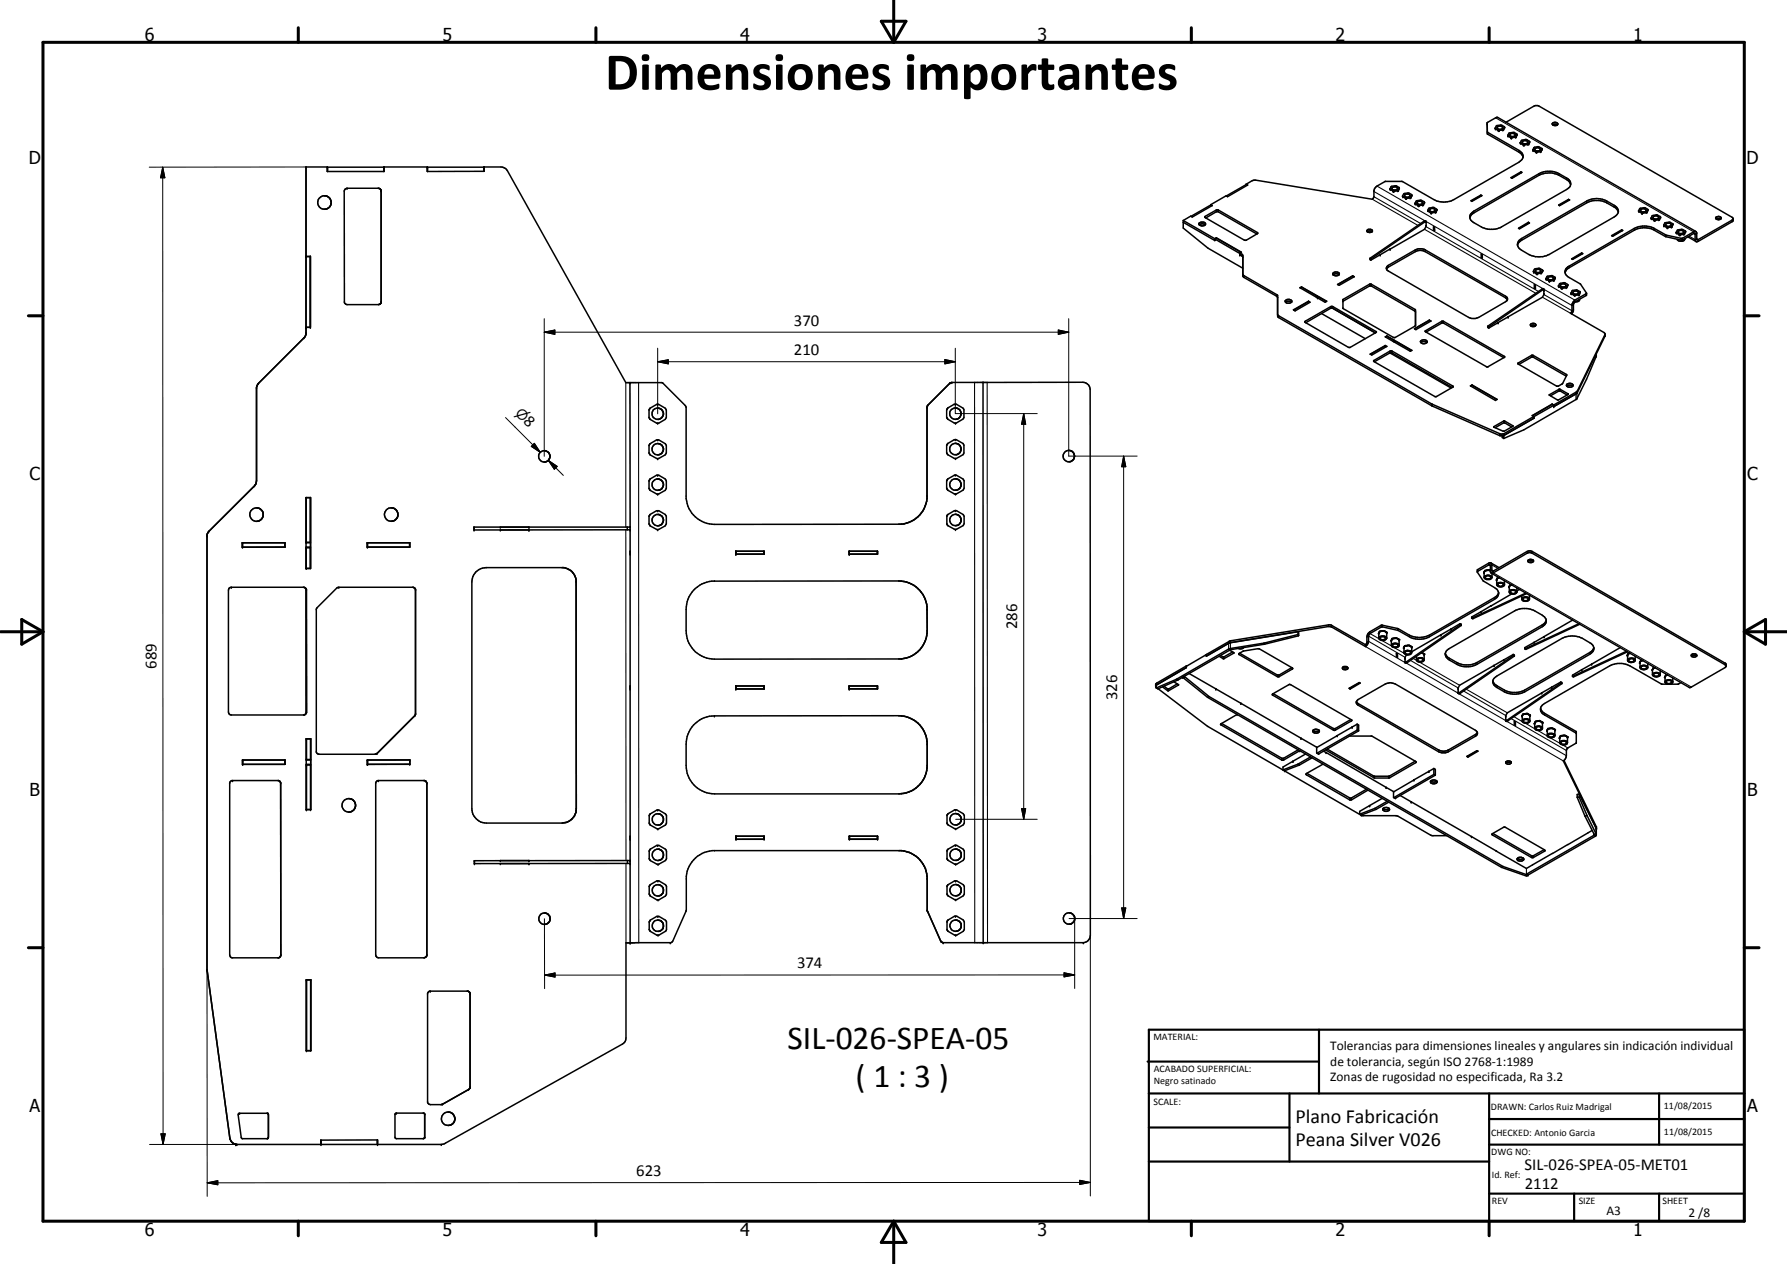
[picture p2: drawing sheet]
<svg xmlns="http://www.w3.org/2000/svg" width="420mm" height="297mm" viewBox="0 0 420 297" stroke-linecap="round" stroke-linejoin="round" font-family="sans-serif">
<defs><g id="words">
<text font-size="12.6" x="142.3" y="21.1">Dimensiones importantes</text>
<g font-size="7.9">
<text x="185.2" y="246.5">SIL-026-SPEA-05</text>
<text x="201.2" y="255.5">( 1 : 3 )</text>
</g>
<g font-size="4.7">
<text x="304.6" y="263.9">Plano Fabricación</text>
<text x="304.6" y="269.3">Peana Silver V026</text>
</g>
<g font-size="4.2">
<text x="34" y="9.6">6</text>
<text x="104" y="9.6">5</text>
<text x="174" y="9.6">4</text>
<text x="244" y="9.6">3</text>
<text x="314" y="9.6">2</text>
<text x="384" y="9.6">1</text>
<text x="6.8" y="38.7">D</text>
<text x="410.6" y="38.7">D</text>
<text x="7" y="112.9">C</text>
<text x="410.8" y="112.9">C</text>
<text x="7" y="187.1">B</text>
<text x="410.8" y="187.1">B</text>
<text x="7" y="261.4">A</text>
<text x="410.8" y="261.4">A</text>
<text x="34" y="290.4">6</text>
<text x="104" y="290.4">5</text>
<text x="174" y="290.4">4</text>
<text x="244" y="290.4">3</text>
<text x="314" y="290.4">2</text>
<text x="384" y="290.4">1</text>
</g>
<g font-size="3.9">
<text x="186.7" y="76.5">370</text>
<text x="186.7" y="83.5">210</text>
<text x="122.9" y="99.1" transform="rotate(45 122.9 99.1)">8</text>
<text x="239.1" y="147.9" transform="rotate(-90 239.1 147.9)">286</text>
<text x="36.8" y="157.1" transform="rotate(-90 36.8 157.1)">689</text>
<text x="262.7" y="164.5" transform="rotate(-90 262.7 164.5)">326</text>
<text x="187.4" y="227.6">374</text>
<text x="358.5" y="275">SIL-026-SPEA-05-MET01</text>
<text x="149.6" y="276.4">623</text>
<text x="358.5" y="279.4">2112</text>
</g>
<text font-size="3.3" x="121" y="97.2" transform="rotate(45 121 97.2)">n</text>
<g font-size="3.1">
<text x="312.7" y="246.8">Tolerancias para dimensiones lineales y angulares sin indicación individual</text>
<text x="312.7" y="250.4">de tolerancia, según ISO 2768-1:1989</text>
<text x="312.7" y="254">Zonas de rugosidad no especificada, Ra 3.2</text>
<text x="377.7" y="285.6">A3</text>
<text x="397" y="285.9">2 /8</text>
</g>
<g font-size="2.4">
<text x="271.2" y="244.4">MATERIAL:</text>
<text x="271.3" y="252">ACABADO SUPERFICIAL:</text>
<text x="271.3" y="254.6">Negro satinado</text>
<text x="271.2" y="259.7">SCALE:</text>
<text x="350.6" y="260.8">DRAWN: Carlos Ruiz Madrigal</text>
<text x="391.2" y="260.6">11/08/2015</text>
<text x="350.6" y="267">CHECKED: Antonio Garcia</text>
<text x="391.2" y="266.7">11/08/2015</text>
<text x="350.6" y="271.4">DWG NO:</text>
<text x="350.8" y="276.9">Id. Ref:</text>
<text x="350.8" y="282.8">REV</text>
<text x="371.2" y="282.9">SIZE</text>
<text x="390.9" y="282.9">SHEET</text>
</g>
</g></defs>
<g fill="none" stroke="#000" stroke-width=".35">
<path d="M77 39.2v1.1h13.3v-1.1M77 39.3v1M90.2 39.3v1M100.5 39.2v1.1h13.3v-1.1M113.7 39.3v1M349.7 28.9l2-1.2 .5-.1 46.5 26.8M349.7 28.9v2.6l7.5 4.3 .6 .5 .3 .7M349.7 28.9v.4M349.7 31l7.5 4.3 .7 .7 .2 1M351.6 30.1l.2-.5a1.56 1.56 0 0 1 1.9 .2l.1 .1-.3 .5M351.6 30.1v.2M351.6 30.3l.6 .3"/>
<path d="M352.1 29.8l.7-.2 .5 .4a.75 .75 0 0 1-.6 .4 .75 .75 0 0 1-.7-.4zM352.2 30.6h.3M353.3 30.5l-.8 .1M353.3 30.5h.1M353.5 30.5h-.1M353.5 30.4l-.2 .1M353.5 30.4v.1M354.1 28.7l6.6-3.8 1-.1 45.5 26.3 .3 .3M354.5 31.8l.2-.5a1.52 1.52 0 0 1 2 .3l-.4 .6M354.5 31.8l.1 .2M354.6 32l.6 .3M355 31.6a.76 .76 0 0 1 1.3 .2 .85 .85 0 0 1-1.4-.1z"/>
<path d="M355.2 32.3h.2M356.3 32.2l-.9 .1M356.4 32.2h-.1M357.5 33.5l.2-.5 1-.2 .9 .4-.2 .6M357.5 33.5v.2M357.5 33.7l.9 .3M357.9 33.3a.88 .88 0 0 1 1.3 .1l-.4 .4h-.5l-.3-.2zM358.1 37l-.2 .5-.7 .6-15.4 8.8a5.1 5.1 0 0 1-4.7 0l-7.5-4.3h-3.9l-1.9 1.1-.6 .7-.2 1.8-.3 .6-27.5-4.5-.8 .2-1.4 .8M358.2 34l.1 .1M358.3 34v.1M358.4 34l-.1 .1M359.2 33.9l-.8 .1"/>
<path d="M359.4 33.8l-.2 .1M360.4 35.3h.1M360.5 35.3l.1-.6a1.46 1.46 0 0 1 2 .3l-.4 .6M360.5 35.3l.6 .4M360.9 34.9a.73 .73 0 0 1 1.3 .3 .79 .79 0 0 1-1.4-.1zM361.1 35.7h.2M361.1 35.7h.1M362.2 35.6l-.9 .1M362.3 35.6h-.1M365 29a.73 .73 0 0 1 1.3 .3 .79 .79 0 0 1-1.4-.2zM365.1 29.3l.4-.1 .7 .1M76.9 46.1a1.63 1.63 0 0 1 .8 2.3"/>
<path d="M76.9 46.1a1.59 1.59 0 0 0-2.2 1.4 1.59 1.59 0 0 0 2 1.6M76.9 46.1l.5 .3M77.5 46.6a1.62 1.62 0 0 1-1.2 2.6M77.5 48.6l-.6 .5M81.1 44.4l.5-.2h7.3l.4 .1 .3 .4v26.4l-.3 .4-7.7 .1-.6-.5-.1-26.2zM278.2 52.2l7.4 4.3M278.2 51.8l7.4 4.3M278.2 51.8v1.8l5.8 4.7 8.2 4.7M281.9 52.5a.85 .85 0 0 1 .8-.4 .85 .85 0 0 1 .7 .7 .88 .88 0 0 1-1.5-.3zM282 52.8l.6-.2 .8 .2M283.3 50.9l2.7-1.5 .3-.1 9.4 5.5-2.6 1.6-.4 .1-9.3-5.4zM283.5 51.2l2.7-1.5 9.3 5.3"/>
<path d="M284.7 48.1l.3 .2-4.7 2.7-.4-.2-1.7 1M284.7 48.1v.1M284.7 48.2l.3 .1M284.7 48.2l-4.7 2.6M285.6 56.1v.4M285.7 56.2l-.1 .3M285.7 56.2l5.8 3.4M286 55.9l-.4 .2M286 55.9v.1M286 55.9l5.9 3.4-.4 .2M286 56l5.8 3.3M286 56l-.3 .2"/>
<path d="M291.5 59.5l.5 .2 .2 .4 .1 4.9 8.1 4.8M291.5 59.5v.4l.6 .3 .1 .3M293 43.3l.4 .2-4.8 2.7-.3-.2-3.6 2.1M293 43.3v.1M293 43.4l.3 .2M293 43.4l-4.7 2.7M321.5 54.5l.4-.2 .7 .2M321.6 54h.9a.4 .4 0 0 1 .1 .5 .4 .4 0 0 1-.5 .2 .43 .43 0 0 1-.6-.2 .43 .43 0 0 1 .1-.5zM326.8 58.5l-4.5 2.6M326.8 44.4l.3-.5a1.47 1.47 0 0 1 1.9 .3l-.2 .5-1.1 .2M326.8 44.4l.1 .1M326.9 44.5l.6 .4"/>
<path d="M327.2 44.2a.75 .75 0 0 1 .7-.3 .75 .75 0 0 1 .7 .5 .82 .82 0 0 1-1.4-.2zM327.5 44.9h.2M329.8 46.1l.2-.5a1.51 1.51 0 0 1 1.9 .1l-.1 .7M329.8 46.1v.1M329.8 46.2l.7 .4M330.3 45.8a.67 .67 0 0 1 .7-.3 .67 .67 0 0 1 .5 .6 .73 .73 0 0 1-1.3-.2zM330.5 46.6h.2M331.5 46.5l-.8 .1M331.8 46.4l-.3 .1M332.7 47.8l.1 .1M332.8 47.9l.6 .4M332.8 47.9l.1-.6a1.46 1.46 0 0 1 2 .3l-.2 .4"/>
<path d="M333.3 47.4a.75 .75 0 0 1 1.2 .4 .8 .8 0 0 1-1.3-.1zM333.4 48.3h.3M334.5 48.2l-.8 .1M334.7 48l-.2 .2M334.8 52l.3 .1M334.8 52l-12.7 8.7M334.8 52l.3-.1 .2 .1M335.1 52.1l-12.8 8.8M335.3 52v1l-.4 .9-8.1 4.6M335.3 52l-.2 .1M335.7 49.4l.4-.5 1.1-.1 .7 .5-.4 .6M335.7 49.4v.2"/>
<path d="M335.7 49.6l.7 .4M335.7 49.6h.1M336.1 49.3a.78 .78 0 0 1 1.3 .1 .72 .72 0 0 1-.7 .4 .72 .72 0 0 1-.6-.5zM336.4 50h.2M336.4 50h.1M336.5 50h.1M336.6 50h-.1M337 53.3l.3 .1v.8l-.3-.1zM337.2 54l-.2 .1M337.2 54h.1M337.2 53.3v.7M337.5 49.9l-.9 .1"/>
<path d="M337.6 49.8l-.1 .1M345.8 50.2l.7-.6 15.4-8.8a5.1 5.1 0 0 1 4.7 0l2 1.2a1.41 1.41 0 0 1 .7 1.4 1.41 1.41 0 0 1-1 1.1l-15.3 8.8a5.1 5.1 0 0 1-4.7 0l-1.8-1a1.41 1.41 0 0 1-.7-2.1zM345.9 47.2l2.3-1.4 .2 .2-2.3 1.3zM348.2 45.8v.2M348.3 59.7l.2 .2v.8l-.2-.2zM348.3 46.1l-2.3 1.1M348.4 59.8v.6M355.2 41.7l2.4-1.3 .2 .1-2.3 1.4zM357 53.6l2.4-1.4 .2 .2-2.3 1.4zM357.2 56.5l15.9-9.3a5 5 0 0 1 4.7 0l1.7 1.1a1.43 1.43 0 0 1 1 1.3 1.43 1.43 0 0 1-1 1.4l-15.3 8.8a5.4 5.4 0 0 1-4.7 0l-1.8-1a1.43 1.43 0 0 1-.5-2.3zM357.6 40.4v.2M357.7 40.6h-.1l-2.2 1.2"/>
<path d="M359.4 52.5h.1M359.4 52.2v.3M359.4 52.5l-2.2 1.2M366.5 48.2l2.3-1.3 .3 .1-2.4 1.3zM368.8 46.9v.1M368.8 47l-2.2 1.3M368.8 47l.1 .1M369.3 43.3l-.7-.9-2-1.2a5.3 5.3 0 0 0-4.7 0l-15.4 8.8-.6 .5-.3 .7M371.9 59.4v.2M371.9 59.6l.1 .1M371.9 59.6l-2.3 1.3M378.9 55.4l2.4-1.4 .2 .1-2.3 1.4z"/>
<path d="M380.5 49.8l-.1-.2a4.3 4.3 0 0 0-2.6-1.9 5.1 5.1 0 0 0-4.7 0l-15.4 8.8-.6 .5-.3 .7M381.3 54v.2M381.3 54.2l-2.2 1.3M381.3 54.2l.1 .1M385.3 49.5l.2-.5a1.52 1.52 0 0 1 2 .3l-.2 .5M385.3 49.5v.2M385.3 49.7l.7 .3M385.7 49.3a.77 .77 0 0 1 1.3 .2 .72 .72 0 0 1-.7 .3 .72 .72 0 0 1-.6-.5zM386 50h.2M386 50l.2 .1M386.2 50v.1M387 49.9l-.8 .1"/>
<path d="M387 49.9l-.8 .2M387.3 49.8l-.3 .1M388.2 51.2l.2-.5a1.49 1.49 0 0 1 1.9 .2l.1 .2-.2 .4M388.2 51.2l.1 .2M388.3 51.4l.9 .3M388.7 50.9a.73 .73 0 0 1 1.3 .3 .79 .79 0 0 1-1.3-.1zM389 51.7l.1 .1M389 51.8h.1M389.2 51.7l-.1 .1M390 51.6l-.8 .1M390.2 51.5l-.2 .1M391.2 52.9v.1"/>
<path d="M391.2 53l.7 .4M391.7 52.6a.75 .75 0 0 1 1.2 .2 .72 .72 0 0 1-.7 .4 .72 .72 0 0 1-.6-.5zM391.9 53.4l.2 .1M391.9 53.4h.1M393 53.3l-.9 .2M393.1 53.2l-.1 .1M393.3 52.7l-.2 .5M393.3 52.7v-.1a1.65 1.65 0 0 0-1.9-.2l-.2 .5M393.3 52.7h.1M394.2 54.7h.1M394.2 54.7l.2-.6a1.52 1.52 0 0 1 1.9 .3l-.3 .6M394.2 54.7l.6 .4"/>
<path d="M394.5 54.4a.84 .84 0 0 1 1.4 .1 .76 .76 0 0 1-.7 .4 .76 .76 0 0 1-.7-.5zM394.8 55.1l.2 .1M395.9 55l-.9 .2M396 55h-.1M396 55h.1M396.1 54.9l-.2 .1M396.1 56.1a.99 .99 0 0 1-.8 .7 .99 .99 0 0 1-1-.6M396.9 55.7l1.9 1.1M398.7 54.4h-.3l-3 1.6a11.5 11.5 0 0 1-6.5-2.3 5.1 5.1 0 0 0-4.7 0l-15.2 8.8a1.41 1.41 0 0 0-1.1 1.4 1.41 1.41 0 0 0 1.1 1.3l2.5 1.5 1.5 2.2M403.5 51.1a.73 .73 0 0 1 1.2 .3 .77 .77 0 0 1-1.3-.2zM403.5 51.4l.3-.1 .8 .1M407.5 51.4l-.3 .3-8 4.6-.3-.1v-1.5l-.2-.3"/>
<path d="M407.5 51.4l-.1 .5-.2 .2-7.9 4.6-.4 .1-.3-.2-.2-1.8-2.9 1.6a12.4 12.4 0 0 1-6.8-2.5 5.1 5.1 0 0 0-4.5 .2l-15.2 8.8-.5 .3-.5 .9M72 60.2h1v16.7h-1M72 60.3h1M292.2 64.4l.3 .4 7.9 4.6v4.9l.1 .2 36.3 20.9 15.9 7h.8l7.1-4.1M300.4 73.9l.2 .3 36.1 20.8 16 7h.8l7.1-4.1M302.2 70.7a.9 .9 0 0 1 1.5 .2v.1a1.13 1.13 0 0 1-1.3 .2zM302.2 71l.5-.2h.6l.4 .2M304.1 72.8l3.6-2 .3 .2-3.5 2.1zM305.6 67.6l.4-.2 5.9 3.4-.3 .2zM306 67.5l3.7 2.1M306 67.4v.1M306 67.5l-.3 .2"/>
<path d="M306.8 75.6l6.1-3.5 .4-.1 10.3 6-6.1 3.6-.4 .1-10.2-5.9zM307.7 70.8v.1M307.7 70.9l-3.5 2M307.7 70.9l.2 .1M309.7 69.6v.4l.5-.1 1.7 1M309.7 69.6l-.3 .2M310.8 73.7l10.2 5.9M313.3 72.4l10.1 5.8M313.4 72.4h-.5l-5.9 3.5M313.4 64.6l.7-.3 .8 .3M313.5 64.1a.79 .79 0 0 1 .8-.2 .79 .79 0 0 1 .6 .6 .98 .98 0 0 1-1.6-.1zM314.5 66.8l3.5-2 .4 .2-3.5 2.1z"/>
<path d="M315.8 70.8l6.2-3.6h.4l10.3 6M315.8 70.4l6.2-3.6h.4l10.3 5.9 .1 3.8-4.7 2.8h-.4l-11.9-6.8zM318 64.8v.1M318 64.9l-3.4 2M318 64.9l.3 .2M322.1 60.7v.3l.2 .1M322.1 60.7l.2 .2M322.3 60.9v.2M325.7 79.2l.4-.2 5.9 3.3-.4 .2zM326 63.2l.4-.4 6.4-3.7a2.4 2.4 0 0 1 2.3 0l18.9 10.9 .4 .5M326.1 62.7l6.7-4a2.51 2.51 0 0 1 2.3 0l19.2 11.1 .1 .7-.4 .4-6.3 3.7a2.58 2.58 0 0 1-2.4 0l-19-11-.3-.5zM326.1 79h.1"/>
<path d="M326.1 79l1.7 1M326.1 79l-.3 .2M332.7 73.2h.1M332.8 73.2v.1M335.1 77.8l3.9-2.3h.3l14.4 8.2 .1 .2-4 2.3h-.2l-14.4-8.2zM335.3 78l3.7-2.1h.3l14.3 8.2M336.1 75.2l.4 .2-3.6 2.1-.3-.2M336.1 75.2l-3.5 2.1M336.1 75.2v.1M336.1 75.3l-3.5 2M336.1 75.3l.3 .2M348.4 60.5h-.1"/>
<path d="M348.4 60.4l.1 .1M349.8 76.7v.3l.2 .1M349.8 76.7l.2 .1M350 76.8v.3M352.2 75.8l-2.2 1.3M354.6 74.5l-2.4 1.3M359.9 76.2a.69 .69 0 0 1 .7-.3 .69 .69 0 0 1 .5 .6 .73 .73 0 0 1-1.3-.2zM359.9 76.6l.5-.2 .6 .2M360.5 63.8l.3-.5a1.49 1.49 0 0 1 1.9 .2l-.2 .6M360.5 63.8l.1 .1M360.5 63.8h.1M360.6 63.9h.1"/>
<path d="M360.6 63.9l.6 .4M360.8 66.9l.2 .2v.8l-.2-.2zM360.9 67.6l-.1 .1M360.9 67.6l.1 .1M360.9 67v.6M361 63.5a.67 .67 0 0 1 .7-.2 .67 .67 0 0 1 .5 .6 .71 .71 0 0 1-.7 .2 .71 .71 0 0 1-.5-.6zM361.2 64.3h.3M362.3 64.2l-.8 .1M362.5 64.1l-.2 .1M362.5 64.1h.1M362.5 67.9l.3 .2M362.5 67.9l-12.7 8.8"/>
<path d="M362.5 67.9l.3-.1 .2 .1M362.8 68.1l-12.8 8.7M363 67.9v1.3l-.3 .6-8.1 4.7M363 67.9l-.2 .2M363.5 65.4l.2-.4a1.65 1.65 0 0 1 1.9 .2l-.1 .6M363.5 65.4v.2M363.5 65.6l.7 .4M364 65.2l.9-.2a.41 .41 0 0 1 .3 .6 .41 .41 0 0 1-.6 .2l-.5-.2zM364.2 66h.2M364.4 66h.1M365.3 65.9l-.9 .1M365.5 65.8l-.2 .1"/>
<path d="M366.4 67.2l.3-.5a1.5 1.5 0 0 1 1.9 .1l-.2 .7M366.4 67.2l.1 .1M366.4 67.2h.1M366.5 67.3h.1M366.5 67.2v.1M366.5 67.3l.9 .4M367 66.8h.1a.81 .81 0 0 1 1.1 .3l-.4 .3h-.5l-.4-.2zM367.2 67.7h.1M367.4 67.7h-.1M368.2 67.6l-.8 .1M368.4 67.5l-.2 .1M369.4 68.9l.1 .1"/>
<path d="M369.5 69l.6 .3M369.5 60.8l2.4-1.4 .2 .2-2.3 1.4zM369.9 68.6a.74 .74 0 0 1 1.2 .3 .77 .77 0 0 1-1.3-.2zM370.1 69.3v.1M371.2 69.3l-1.1 .1M371.3 69.2l-.1 .1M371.4 70.4l-.2 .4-.9 .2M371.5 68.7a1.53 1.53 0 0 0-1.7-.5l-.4 .7M371.5 68.7l-.2 .5M373 68.9l-.1 .6-2.7 1.5-.3 .6v1.4l-.4 .8M373 68.9l-3 1.9-.4 .8v1.6l-.3 .4 7.8 4.5 .3 .4-6.6 13.4-5.5 3.3M377.4 78.5v.5l-6.6 13.4-5.5 3.1"/>
<path d="M152.6 96.4v1.7M152.6 98.1l.3 .5M152.6 98.1l.1 .2M152.7 96.2l-.1 .2M152.7 98.4l.2 .2M152.9 95.9l1.7-.9 1.8 .9 .3 .5-.2 1.9-1.6 1.1h-.5l-1.5-.8M152.9 95.9l-.3 .5M152.9 95.9l-.2 .2M154.9 95.9l.5 .2M154.9 95.9a1.33 1.33 0 0 0-1.6 1.6 1.33 1.33 0 0 0 2.1 .8M155.4 96.1l.5 .7 .1 .6M155.4 98.3l-.5 .3"/>
<path d="M156 97.4l-.6 .9M222.6 96.3v1.8M222.6 98.1l.2 .4M222.6 98.1l.1 .2M222.7 96.1l-.1 .2M222.7 98.3l.1 .2M222.8 95.9l1.6-.9h.5l1.5 .9 .2 .4v2l-1.7 1.1h-.5l-1.6-.9M222.8 95.9l-.2 .4M222.8 95.9l-.1 .2M225.2 98.4l-.3 .1M225.6 98.1l-.4 .3M226 97.3a1.35 1.35 0 0 0-1.5-1.4 1.35 1.35 0 0 0-1.2 1.7 1.35 1.35 0 0 0 1.9 .8"/>
<path d="M226 97.3l-.4 .8M231.1 89.9l.1 131.6M322.1 83.2l3.6-2 .4 .2-3.6 2zM323 84.8l3.8-2.3h.4l14.4 8.2 .1 .2-3.9 2.3h-.4l-14.4-8.2zM325.7 81.2v.1M325.7 81.3l-3.5 2M325.7 81.3l.3 .1M326.8 82.9h.5l14.1 8.2M326.8 82.9l-3.6 2.1M326.8 82.9l14.4 8.3M327.8 80l.1 .4 .3-.1 3.7 2.1M327.8 80l-.3 .2"/>
<path d="M327.8 80.4h.1M334 80.2a.94 .94 0 0 1 1.6 .1 .87 .87 0 0 1-.9 .5 .87 .87 0 0 1-.7-.6zM334.1 80.5l.4-.2h.7l.3 .2M346.1 90.5l-.4 .2 5.9 3.4 .4-.2M346.1 90.5l5.9 3.4M346.1 90.5v.1M346.1 90.6l5.8 3.3M346.1 90.6l-.3 .1M356.9 85.3l3.2-1.8h.3l7.8 4.5 .2 .2-1 1.9-1 .6-.4 .1-9.1-5.3zM357.1 85.6l3.2-1.7 7.9 4.5M360.6 97.9v.4M360.6 98.3l-7 4.1v.6"/>
<path d="M364.3 92.8h.1M364.3 92.8l2.3-1.4 2.1 1.2-2.3 1.4h-.2zM364.9 95h.1M364.9 95l.4 .2M364.9 95l-4.7 2.7 .4 .2M364.9 95l.4 .2-4.7 2.7M364.9 95l-4.6 2.7M365.3 95.2v.3M368.4 90.8l.5-.3 .6 .1 .3 .2M368.5 92.8l-1.9-.9-2 1.1M368.5 90.2a.78 .78 0 0 1 .8-.1 .78 .78 0 0 1 .5 .6l-.1 .1a1.09 1.09 0 0 1-1.4-.1zM370.5 92.6l-5.2 2.9"/>
<path d="M375.2 83.9l-2.2 5.2-2.3 4.8-12.4 7.1-4.7 2M375.3 83.9h-.1M375.3 83.2v.7M60.6 119.4a1.55 1.55 0 0 1 .9 2.6M60.6 119.4a1.58 1.58 0 0 0-1.9 1.8 1.58 1.58 0 0 0 2.3 1.1M60.6 119.4l.6 .2M61.4 119.8l.4 .4 .1 .6M72 116.9h1v16.7h-1zM72 116.9v10.7M72 117h1M73 116.9v10.7M92.3 119.4l.9 .5 .3 .6"/>
<path d="M128.2 105.9l.8 .4M152.6 114.8l.3 .4M152.6 114.8l.1 .1M152.7 115.1l.2 .1M152.7 106.7l.2 .2M152.9 104.3l-.3 .4v1.7l.3 .5M152.9 112.6l-.3 .4v1.8M152.9 112.6l1.5-.9h.5l1.5 .9 .3 .4v1.8l-.3 .4-1.8 .9-1.7-.9M152.9 104.3l1.7-1 1.8 1 .3 .4v1.7l-.3 .5-1.8 .9-1.7-.9M152.9 112.6l-.2 .1M152.9 104.3l-.2 .1M154.9 112.6l.5 .2"/>
<path d="M155.4 104.5l.2 .1a1.37 1.37 0 0 1 0 1.9M155.4 112.8l.4 .4M155.4 104.5a1.33 1.33 0 0 0-2 .7 1.33 1.33 0 0 0 1.2 1.7M155.4 104.5l.4 .4M155.4 106.6l-.8 .3M155.4 112.8a1.33 1.33 0 0 0-2.1 .7 1.33 1.33 0 0 0 1.5 1.7 1.33 1.33 0 0 0 1-2M155.6 106.4l-.2 .2M155.8 106.2l-.2 .2M217.3 119.5l-.3 .5M217.7 118.4l.3-1.3v-21.3l.1-.6 5.2-5.2 .5-.1 30.8-.1a1.8 1.8 0 0 1 1.7 1.7l.1 128.3a1.8 1.8 0 0 1-1.7 1.7h-33.1l-.4-.4-3.2-7.1v-7.5a6.7 6.7 0 0 0-6-6.6h-44.6a6.7 6.7 0 0 0-6 6.1v7.9l-3.3 7.4-.3 .2-10.6 .1v22.3l-.2 .9-.7 .6-41.9 23.4-.7 .1h-48.3M217.7 118.4l-.4 1.1M222.6 104.6v1.8"/>
<path d="M222.6 113v1.7M222.6 106.4l.2 .4M222.6 106.4l.1 .2M222.6 114.7l.2 .5M222.6 114.7l.1 .2M222.7 104.5l-.1 .1M222.7 115l.1 .2M222.7 112.8l-.1 .2M222.7 106.7l.1 .1M222.8 112.6l-.1 .1M222.8 104.2l1.8-.9 1.8 .9 .2 .4v1.8l-.2 .4-1.5 .9h-.5l-1.6-.9M222.8 104.2l-.2 .4"/>
<path d="M222.8 112.6l1.8-1 1.8 1 .3 .4v1.7l-.3 .5-1.5 .9h-.5l-1.6-.9M222.8 104.2l-.1 .2M222.8 112.6l-.2 .4M224.6 112.5l.3 .1M224.9 112.6a1.34 1.34 0 0 0-1.5 1.7 1.34 1.34 0 0 0 2.2 .5M224.9 112.6l.5 .2M225.4 112.8l.4 .4M225.6 106.4l-.7 .4M225.6 114.8l-.7 .4M225.8 113.2l.2 .8M225.8 114.6l-.2 .2M226 114l-.2 .6"/>
<path d="M251.6 105.9a1.34 1.34 0 0 0-1.6 1.1 1.34 1.34 0 0 0 1.3 1.5 1.34 1.34 0 0 0 1.3-1.4M251.6 105.9l.5 .2M252.1 106.1l.2 .2M252.3 106.3l.2 .3M252.3 106.3l.3 .8M252.5 106.8l.1 .3M351.3 100.2l2.3-1.3 2.1 1.2-2.1 1.2-2.3-.9zM353.2 102.4v.4l.4 .2M355.4 100.3l-1.8-.9-2 1.1M355.7 100.1h.1M53.9 138.2l.5-.2h17l.3 .1 .3 .4v29l-.3 .4-17.3 .1-.6-.3-.1-29zM57 128.6h10"/>
<path d="M57 127.6v1M61.4 122.1l-.2 .2M61.6 121.9l-.7 .5-.6 .1M61.8 121.5l-.1 .2M61.9 121.1l-.1 .2M67 127.6v1M67 127.6h-10v1h10M72 127.6h1M72 128.6h1M72 128.6v5M72 128.7h1M72 127.4h1"/>
<path d="M72 133.6h1M72 138.5v29.1M73 128.6v5M86.3 127.6h10v1h-10zM86.4 127.6v1M93.2 122l-.5 .3-.7 .2M93.5 120.5a1.59 1.59 0 0 0-1.9-1.1 1.59 1.59 0 0 0-1.2 1.9 1.59 1.59 0 0 0 2 1.1M93.5 120.5v.3a1.48 1.48 0 0 1-.9 1.6M93.5 121.1l-.3 .7M96.3 127.6v1M117.6 124.5h6.8M147.5 123.9v.6"/>
<path d="M148.2 124.5h-36.7v-.6h36.7v.6M148.2 129.5v.7M152.6 121.3v1.8M152.6 123.1l.1 .2M152.6 123.1l.3 .5M152.7 121.2l-.1 .1M152.7 123.4l.2 .2M152.9 120.9l1.5-.9h.5l1.5 .9 .3 .4v1.8l-.3 .5-1.8 .9-1.7-.9M152.9 120.9l-.3 .4M152.9 120.9l-.2 .2M154.9 120.9l.5 .3M155.4 121.2l.4 .3"/>
<path d="M155.4 121.2a1.33 1.33 0 0 0-2 .6 1.33 1.33 0 0 0 1.1 1.8 1.33 1.33 0 0 0 1.5-1.5M155.8 121.5l.2 .6M173 129.5h6.6v.7h-6.6zM199.7 129.5h6.6v.7h-6.6zM206.3 129.5v.7M212.5 123.1l-44.5 .1a6.8 6.8 0 0 1-6.7-6v-21.4l-.1-.4-5.4-5.4-8.7-.1-28.2-50.3-1.1-.4h-45.8v39.3l-.3 .7-10.9 10.9-.4 .7-.1 22.2-.2 .7-11 11.1-.4 1v102.1l5.3 39.6 .4 .8 1 .6M212.5 123.1l-.6 .1M213.8 122.7l-1.3 .4M214.8 122.2l-1.1 .6-1.2 .3M214.8 122.2l-.5 .3M216.2 121l-1.4 1.2M217 120l-.8 1"/>
<path d="M217 120.1l-.8 .9M222.6 121.3v1.8M222.6 121.3l.3-.4 1.8-.9 1.7 .9 .3 .4v1.8l-.3 .4-1.7 .9-1.8-.9M222.6 123.1l.3 .4M222.6 123.1l.1 .1M222.7 121.2l-.1 .1M222.7 123.4l.2 .1M224.6 120.9l.6 .1M224.7 120.9a1.34 1.34 0 0 0-1.4 1.3 1.34 1.34 0 0 0 1.4 1.3 1.34 1.34 0 0 0 1.3-1.5M224.9 120.9l.3 .1M225.2 121l.2 .1M225.4 121.1l.4 .4"/>
<path d="M225.8 121.5l.2 .5M347.3 134.4l.1 .1a7 7 0 0 0 4.3 3.8 1.4 1.4 0 0 1 .7 1.4 1.4 1.4 0 0 1-1 1.1l-15.3 8.8a5 5 0 0 1-4.7 0 11.9 11.9 0 0 0-6.6-2.3l-2.7 1.6-.3 .5a2.46 2.46 0 0 1-.3 2.1l-.5 .4M347.3 134.4l.1-.5 2.8-1.7 .5 .3 .1 1.6 .3 .1 8-4.6 .3-.1 .8 .1 45.5 26.3 .1 .6M347.3 134.4l3-1.7 .1 .3 .1 1.5 .2 .2 .4-.1 8-4.6 .6-.2 .4 .1 45.5 26.3 .2 .3M348.9 135.6l.4 .5a1.22 1.22 0 0 0 1.4-.2l.1-.2M348.9 135.6a1.11 1.11 0 0 1 1.9 .1M348.9 134.5v.2M348.9 134.5v1.2M349 134.4l-.1 .1M349.1 134.2l-.1 .2M349.2 135.6a.77 .77 0 0 1 1.4 .2l-.3 .1a.82 .82 0 0 1-1.1-.2zM349.7 134l-.7 .4"/>
<path d="M349.9 133.9l-.1 .1M350.3 134l.1 .1-1.1-.1M350.4 134l-.2-.1-1.1 .2-.2 .6M350.6 132.3l1.9 1.1M350.6 134.7l46.6 26.9 8.4-4.7 .2-.4M350.8 134.7v1M351.9 136.2v1.2M351.9 136.1v.1M352 135.8l-.1 .3M352.3 137.2l.9-.1a.38 .38 0 0 1 .3 .4 .38 .38 0 0 1-.5 .3 .47 .47 0 0 1-.6 0 .47 .47 0 0 1-.1-.6zM352.3 135.7l.2 .1-.6 .3M352.4 139.2l-.3 .7-.7 .5-15.3 8.9a5.3 5.3 0 0 1-4.7 0 11.5 11.5 0 0 0-6.5-2.4l-2.8 1.6-.5 .4a3 3 0 0 0-.2 2.1l-.4 .5"/>
<path d="M352.5 135.7l-.4 .1-.2 .6-.1-.1M353.7 136.4v1.1a.96 .96 0 0 1-1 .5 .96 .96 0 0 1-.8-.8 1.16 1.16 0 0 1 1.8 .2M354.8 137.9h.1M354.9 137.8v1.4l.5 .4M355 137.5l-.1 .3M355.1 139a.77 .77 0 0 1 1.3 .2 .74 .74 0 0 1-.7 .3 .74 .74 0 0 1-.6-.5zM355.2 137.4l.2 .1M355.4 137.4l-.4 .1-.3 .5 .2 .1-.1-.1M355.4 137.5h.1l-.6 .3M355.4 139.6l-4.8 2.8M356.6 138.1v1.2l-.5 .3h-.7M356.6 138.9a1.12 1.12 0 0 0-1.7 .2"/>
<path d="M357.3 138.5l-.7 .4M358.8 139.4l-12.8 5.9M359 139.5l-12.7 5.9-.3-.1M359.3 131.6l.5 .2 .7-.2M359.3 131.7a.67 .67 0 0 1 .7-.3 .67 .67 0 0 1 .5 .6 .74 .74 0 0 1-1.3-.3zM359.6 139.8v1M74.5 142.8l4.7-4.6 .5-.2h17.4l.6 .5v29.4l-9.2 9.3h-13.5l-.6-.4v-33.7zM212.5 154.7l-.6 .2M213.8 154.4l-.7 .2M214.8 153.8l-1.1 .6M216.2 152.7l-.9 .8M216.3 152.7l-2 1.5"/>
<path d="M216.7 152.2l-.4 .5M217.3 151.2l.5-1.2 .2-1.2v-5.6a6.7 6.7 0 0 0-6.7-6.7l-43.9 .1a6.7 6.7 0 0 0-6.1 6.6v5a6.7 6.7 0 0 0 6.7 6.7h44l1.2-.3M217.3 151.2l-1.1 1.5M217.3 151.2l-.3 .5M276.6 159.6l-4.7 2.1M276.6 159.6l.3 .2M276.9 159.8l-4.7 2.1-.3-.2M278.9 156.5l-6.9 4-.3 .2 .2 .8M278.9 156.9l-6.9 4.1M278.9 156.5v.4M278.9 156.5h.1M278.9 156.9l-7 4.1"/>
<path d="M279.6 158.3l30.1 17.3-.1 1.4 .4 .2M283.6 153.8l-4.7 2.8M283.6 153.8h.1M289.1 152.8l1 .7M289.8 153.2l-2.1 1.2-.7-.3M290.1 153.5l-2.4 1.3-1.1-.6M290.1 153.5h.1M291.3 153.6l1.1-.6 3.6-.6 7.9 4.7-3.1 1.9h-.4l-9.1-5.2zM291.5 153.5l8.8 5.1h.5l2.9-1.7M292.4 152.2l-.7 .3-.5-.1M297.2 151.1l-8.3 1.4-12.3 7.1M297.2 151.1l.1 .3"/>
<path d="M297.3 151.4l-8.1 1.3-12.3 7.1M305.2 148.5l-.1 .6-7.9 2M305.2 148.5l.1 .2-.1 .7-7.9 2M305.2 148.5l-16.1 2.5-5.5 3.2v-.4M315.7 156.8l.3 .2 .8-.2M315.8 156.7l.8-.1 .2 .2a.46 .46 0 0 1-.1 .6 .46 .46 0 0 1-.6 0l-.5-.3zM321 151.5l-8-4.6-.5-.1-23.3 3.8-5.5 3.2v.4l5.5-3.2 23.1-3.8 .8 .2 7.9 4.5M321 151.5v.4M324.2 148.8v1.2M324.3 148.7l-.1 .1M324.3 148.7l-.1 .3M324.3 148.6v.1"/>
<path d="M324.3 148.4v.2M324.6 149.7l.7-.1 .5 .3a.68 .68 0 0 1-.7 .5 .68 .68 0 0 1-.6-.5zM324.6 148.3h.1M324.7 148.4l-.4 .2M324.7 148.3l.9 .1 .4 .4M325.2 148.2l-.5 .2M325.5 148.3l.5 .2M326 149.9a1.11 1.11 0 0 0-1.8 .1M326 148.8l.1-.2-.7-.4-1 .1-.2 .7M326 148.8v1.2a1.12 1.12 0 0 1-1.8 0M326.1 148.6l-.1 .2M327.1 150.5v.2"/>
<path d="M327.1 150.5h.1M327.1 151.6a1.07 1.07 0 0 1 1.9 0M327.2 150.4l-.1 1.3M327.2 150.5h-.1M327.2 150.4l-.1 .1M327.2 150.3v.1M327.3 150.1l-.1 .2M327.4 151.6a.7 .7 0 0 1 .7-.4 .7 .7 0 0 1 .6 .6 .75 .75 0 0 1-1.3-.2zM327.5 150l1.1 .1M328.1 149.9l-.9 .4M328.3 153.5l.3 .1v.9l-.3-.2zM328.3 153.7h.2"/>
<path d="M328.5 153.7v.6M328.5 150l.1 .1M328.6 153.6l-.1 .1M328.6 150.1l.2 .1M328.8 150.2l.2 1.6a1.09 1.09 0 0 1-1.9-.2M328.8 150.2h.1M329 150.5l.1-.2-.8-.4-1 .1-.2 .7M329 150.5v.1M329 150.3v.2M330 152.3l.3-.5 1-.2 .7 .4-.1 1.4M330 152.3l.1 .1M330 152.2h.1"/>
<path d="M330.2 152l-.1 1.5a1.12 1.12 0 0 0 1.8-.1 1.08 1.08 0 0 0-1.8-.2M330.2 151.8l-.1 .2M330.4 153.2a.77 .77 0 0 1 1.3 .3 .75 .75 0 0 1-1.3-.3zM330.4 155.7l.2 .2 .2-.2M330.5 151.7l.1 .1M330.6 155.6l-.2 .1M330.6 155.6l.2 .1M330.6 151.8l-.4 .2M330.6 151.8h.2M330.7 153.8l-.3 .7v1.2M330.8 151.8l.8 .1M331.1 151.6l-.3 .2"/>
<path d="M331.4 151.7l.2 .2M331.6 151.9h.2M331.8 151.9l.1 .3M331.8 151.9h.1M333 154.2v.9M333.3 155a.74 .74 0 0 1 .7-.3 .74 .74 0 0 1 .6 .5 .77 .77 0 0 1-1.3-.2zM334.2 153.4l.3 .1M334.3 153.3l.7 .4-.1 .2M334.4 153.4l.1 .1M334.5 153.5l.2 .2M334.6 153.6h.1M334.7 153.6h.1"/>
<path d="M334.7 153.7l.1 1.5a1.11 1.11 0 0 1-1.8-.2 1.15 1.15 0 0 1 1.8-.1M334.9 153.9l-.1 .1M334.9 153.7v.2M340.1 153l.7-.6 15.3-8.8a5.1 5.1 0 0 1 4.7 0l1.8 1a1.44 1.44 0 0 1 1 1.3 1.44 1.44 0 0 1-1 1.4l-15.4 8.8a5.1 5.1 0 0 1-4.7 0l-1.7-1a1.43 1.43 0 0 1-.7-2.1zM343.3 146.6l-11.4 6.6M343.3 146.9l-12.7 8.7M343.3 146.6v.3M343.3 146.6l.3 .1v.3M343.3 146.9l.3 .1M343.6 147l-12.8 8.7M348.2 143.7v.1M348.2 143.8l-2.2 1.2v.3"/>
<path d="M350.6 142.4l-2.4 1.4M350.6 142.4h.1M351.4 159.3l15.9-9.3a5.3 5.3 0 0 1 4.7 0l1.8 1a1.43 1.43 0 0 1 1 1.4 1.43 1.43 0 0 1-1 1.4l-15.3 8.8a5.4 5.4 0 0 1-4.8 0l-1.7-1a1.38 1.38 0 0 1-.6-2.3zM355.8 153.8l-12.6 7.2-.4 .7v1.2M355.8 153.8l.3 .1v.3M355.8 154.1l-12.7 8.7M355.8 153.8v.3M355.8 154.1l.3 .1M356.1 154.2l-12.8 8.7M357.8 140.7a1.08 1.08 0 0 1 1.8 .1M357.8 140v.8a1.07 1.07 0 0 0 1.8 0M358.1 140.6a.82 .82 0 0 1 1.3 .2 .72 .72 0 0 1-.7 .4 .72 .72 0 0 1-.7-.5z"/>
<path d="M360.7 150.9v.1M360.7 151l-2.2 1.2v.3M363.5 145.7l-.2 .6-.5 .4-15.6 9a5.1 5.1 0 0 1-4.7 0 4.3 4.3 0 0 1-2.6-1.9l-.1-.3M369.8 145.7l-9.1 5.3M371.3 146.6l-12.8 5.9M371.5 146.7l-12.7 5.9-.3-.1M374.2 156.1l-4.5 2.6v.3M374.2 156.1h.1M374.7 152.2l-.3 .6-.6 .5-15.3 8.9a5.2 5.2 0 0 1-4.8 0l-1.7-1a1.59 1.59 0 0 1-1-1.2M380.9 152.2l-6.7 3.9M382.4 153l-12.7 6M382.6 154.1h.1"/>
<path d="M382.7 155a1.16 1.16 0 0 1 1.8 .1M382.7 153.2l-12.8 5.9-.2-.1M382.8 153.6l-.2 .4M382.9 155a.73 .73 0 0 1 1.3 .2 .7 .7 0 0 1-.7 .3 .7 .7 0 0 1-.6-.5zM383 153.5h.3l-.6 .4v1.4a1.08 1.08 0 0 0 1.8-.1v-1M383.2 153.5h-.4l-.2 .6 .1 .1M385.5 155.7l.1 .1M385.6 155.7v1.2a1.07 1.07 0 0 0 1.8 0 1.09 1.09 0 0 0-1.8-.1M385.6 155.7h-.1M385.6 155.5v.1M385.6 155.6v.1M385.9 156.7a.7 .7 0 0 1 .7-.3 .7 .7 0 0 1 .5 .6 .73 .73 0 0 1-1.2-.2z"/>
<path d="M386 155.2h.2l-.6 .4M386.2 155.2h-.4l-.3 .6 .1 .1M387.4 155.9v.9M388.7 157l-.2 .5M388.9 158.4a.73 .73 0 0 1 1.2 .3 .79 .79 0 0 1-1.3-.2zM388.9 156.9h.3l-.6 .4-.1 1.2M389.1 156.9h-.4l-.2 .7M390.3 157.6v1a1 1 0 0 1-.9 .5 1 1 0 0 1-.8-.6 1.13 1.13 0 0 1 1.7 0M391.4 159.1l.1 .2M391.5 159v1.4l.7 .4M391.6 158.9l-.2 .2M391.6 158.7v.2"/>
<path d="M392 158.6h-.3l-.3 .6 .1 .1M392.1 158.6l-.5 .3M393.3 159.3v1M397.7 153.8l.9-.1 .3 .2a.66 .66 0 0 1-.6 .5 .66 .66 0 0 1-.6-.4zM397.7 153.8l.5 .2 .7-.2M57 178.6h10v1h-10zM57.1 178.6v1M67 178.6v1M72 173.6h1.1v16.6h-1.1zM72 178.6h1.1M72 179.6h1.1M72 173.6v5"/>
<path d="M72 179.6v10.6M72 179.8h1M72 178.5h1M73 173.6v5M73 179.6v10.6M86.4 178.6h9.9v1h-9.9M86.4 178.6h9.9M86.4 178.6v1M88.3 177.2h-.1M96.3 179.6h-9.9M148.2 161.2v.7M173 161.2h6.6l.1 .7h-6.7z"/>
<path d="M173 161.9h6.7M199.7 161.2h6.6v.7h-6.6zM206.3 161.2v.7M271.9 161l-.2 .2M271.9 161v.7M272.3 161.8l11.6 8.9 36.1 20.9 .4 .1h7.9l8.3 4.6 3.6 .1M276 160.2l1.1 .7M276.8 160.7l-2 1.2-1.1-.7M277.1 160.9h.1M277.1 160.9l-2.4 1.4-1.4-.9M283.9 163.9l69.1 39.9M284.3 163.7l69.1 39.9"/>
<path d="M284.3 163.7l-5.8-4.7-.4 .2 5.8 4.7M284.3 163.7l-.4 .2M287.2 170l14.2 8.2h.4l3.5-2M290.9 167.9l-3.8 2.2-.1 .2 14.4 8.3h.4l3.8-2.2M299.2 163.2l4-2.4 14.6 8.5-4.1 2.4-14.5-8.4zM299.4 163l14.2 8.2h.4l3.6-2.1M305.2 179.6l-3.5 1.3M305.2 179.6l.3 .2M305.5 179.8l-3.4 1.3-.4-.2M306.9 177.2l-5.2 3.1v.6M308.1 177.9l-2.9 1.7M308.5 178.1l-3 1.7"/>
<path d="M308.6 171.7a.94 .94 0 0 1 1.6 .2 .88 .88 0 0 1-.8 .4 .88 .88 0 0 1-.8-.6zM308.7 171.6l.5 .3 .6-.1 .3-.2M311.1 179.6l-3.9 2.2-.1 .2 10.2 6h.5l3.8-2.3M311.2 176.5l.6 .4M311.8 176.8l15.9 9.3-.1 1.3 .5 .2M312 176l11.1 6.4h3.6l6.1-3.5M317.2 161.8l2.4-1.4 .2 .1-2.4 1.4zM317.4 173h5.2l10.3 5.9v.3l-6.2 3.6h-3.5l-11.5-6.6M317.4 161.7h.1M317.4 161.7v.2M318.9 164.9l.5 .5 18.8 10.8a2.4 2.4 0 0 0 2.4 0l6.5-3.7 .3-.4M319.1 170.2l-9.5 5.5"/>
<path d="M319.1 171.6l-9.4 5.4M319.1 170.2v1.4M319.1 170.2l.3 .2v1.3M319.1 171.6l.3 .1M319.2 164.5l6.5-3.8a2.48 2.48 0 0 1 2.4 0l18.8 10.9a.76 .76 0 0 1 .5 .7 .76 .76 0 0 1-.5 .7l-6.3 3.7a2.51 2.51 0 0 1-2.4 0l-18.8-11-.5-.6zM319.4 171.7l-9.4 5.5M319.7 160.4l-2.3 1.3M342.8 162.9l.3 .2 .2-.2M343.1 162.8l-.3 .1M343.1 162.8l.2 .1M344.9 177.8l2.3-1.4 .3 .1-2.4 1.4zM345 177.7h.1"/>
<path d="M345.1 177.7v.2M347.4 176.4l-2.3 1.3M354 169.4l.3 .1 .2-.1M354.1 179l.4-.2 .7 .2M354.1 179l-.1 .1a.73 .73 0 0 0 1.3 .2l-.1-.3M354.1 179l.5 .2 .6-.2M354.3 169.3l-.3 .1M354.3 169.3l.2 .1M356.1 169.5l.2 .1v.9l-.2-.2zM356.1 169.7h.1M356.1 169.7v.6M356.3 169.6l-.2 .1"/>
<path d="M357.8 168.3l.1 .1M357.9 169.3a1.12 1.12 0 0 1 1.8 .1M357.9 168.2l-.1 .1M358 167.9l-.1 .3M358.2 169.3a.85 .85 0 0 1 1.3 .1l-.4 .4h-.5l-.4-.2zM358.3 167.8h.1M358.6 167.8l1 .2M358.6 167.8l-.7 .4M358.8 167.7l-.2 .1M359.2 167.7l.4 .3M359.6 168h.1M359.6 168l.1 1.5a1.12 1.12 0 0 1-1.8 .1v-1.4"/>
<path d="M359.8 168.1l-.7-.5-1.1 .2-.2 .6h.1M359.8 168.1l-.1 .2M359.8 168.1l-.1 .3M360.8 170v.1M360.8 169.9v1.2M360.9 169.9l-.1 .1M361 169.6l-.1 .3M361.1 170.9a.7 .7 0 0 1 .7-.2 .7 .7 0 0 1 .6 .5 .75 .75 0 0 1-1.3-.1zM361.2 169.5h.3M361.5 169.5l-.6 .4M361.5 169.5l.9 .1M361.8 169.4l-.3 .1"/>
<path d="M362.2 169.4l.2 .2M362.2 166.5l.5 .8 .5 .3 7.4 4.4v2.6l-2.1 1.3-.3 2.1-.6 .8 7.7 15.9v1.5l-.1 .3-16 9.2M362.4 169.6l.1 .1M362.5 169.7h.1M362.5 169.7l.2 .2M362.7 171.1a1.09 1.09 0 0 0-1.9 0M362.7 169.9v1.3a1.09 1.09 0 0 1-1.9-.1M362.7 170l.1-.2-.8-.5-1 .2-.3 .6 .1 .1M362.7 169.9v.2M362.7 169.8v.1M363.8 172.7a1.12 1.12 0 0 1 1.8 .1M363.8 171.6v.2"/>
<path d="M363.9 171.3v.1M363.9 171.4l-.1 .2M364.1 171.2l1.5 .2M364.1 172.6a.72 .72 0 0 1 1.2 .3 .7 .7 0 0 1-.7 .3 .7 .7 0 0 1-.5-.5zM364.8 171.1l-.9 .3M365.1 171.1l.5 .5v1.3a1.11 1.11 0 0 1-1.8 .1v-1.4M365.7 171.7v-.2l-.8-.4-1 .1-.2 .6 .1 .1M365.7 171.4v.2M365.7 171.6l-.1 .1M366.7 174.5a1.05 1.05 0 0 1 1.8 0M366.7 173.4v1.2a1.12 1.12 0 0 0 1.8-.1M366.7 173.4v.1"/>
<path d="M366.8 173.3l-.1 .1M366.8 173v.3M367 160.3l-12.6 7.2-.4 .6v1.3M367 160.5l-12.7 8.8M367 160.3v.2M367 160.3l.2 .1v.3M367 160.5l.2 .2M367.1 174.4l.8-.2 .4 .3a.75 .75 0 0 1-.7 .4 .75 .75 0 0 1-.6-.4zM367.1 172.9l1.2 .1M367.2 160.7l-12.7 8.7M367.7 172.8l-.9 .5M367.7 178.7l7.6 15.6"/>
<path d="M368.1 172.8l.2 .2M368.3 173l.1 .1M368.4 173.1h.1M368.4 173.1l.1 .2v1.2M368.6 173.4l.1-.2-.8-.4-1 .1-.3 .6 .1 .1M368.6 173.4l-.1 .1M368.6 173.1v.3M391.5 160.2a1.1 1.1 0 0 1 1.8 0l-.4 .5-.4 .1M391.7 160.1a.77 .77 0 0 1 1.4 .2 .73 .73 0 0 1-.8 .4 .73 .73 0 0 1-.6-.6zM395.3 160.4l-.7 .4h-3.9l-7.5-4.3a5.1 5.1 0 0 0-4.7 0l-15.3 8.8a1.41 1.41 0 0 0-1 1.2 1.41 1.41 0 0 0 .7 1.4l7.7 4.4M54.2 183.6l.3-.2h11l.5 .5v40.5l-.1 .3-.4 .4h-11l-.5-.5v-40.7zM82 187.7a1.59 1.59 0 0 0-1.5 2 1.59 1.59 0 0 0 2.3 .9 1.59 1.59 0 0 0 .3-2.5"/>
<path d="M82 187.7h.6l.5 .4M82 187.7l1.1 .4M83.1 188.1l.4 .5M83.3 190.2l-.7 .6h-.6M83.5 189.8l-.1 .2M83.6 188.9v.3M83.6 189.4l-.1 .3M99.9 183.4h-11.1l-.5 .5v40.5l.4 .6 11 .1 .6-.4 .1-40.6-.3-.5M99.9 183.4l.2 .2M99.9 183.4l.1 .1M100 183.5l.1 .1M132.6 193.3l-.4 .1"/>
<path d="M133 193.3h-.4M133.8 193a3.3 3.3 0 0 0 1.7-3v-53.3a3.3 3.3 0 0 0-2.9-3.3h-18.4a3.3 3.3 0 0 0-3.3 3.3v53.4a3.5 3.5 0 0 0 3.4 3.3l18.3-.1M133.8 193l-.8 .3M148.2 196.5v.7M152.6 191.7v1.7M152.6 191.7l.3-.4 1.8-1 1.8 1 .2 .4v1.7l-.2 .5-1.8 .9-1.8-.9M152.6 193.4l.3 .5M152.6 193.4l.1 .2M152.7 191.5l-.1 .2M152.8 193.7l.1 .2M152.9 199.6l-.3 .4v1.8M152.9 199.6l1.5-.9h.5l1.6 .9 .2 .4v1.8l-.2 .4-1.8 .9-1.8-.9"/>
<path d="M152.9 199.6l-.1 .1M155.2 191.3a1.33 1.33 0 0 0-1.9 1.1 1.33 1.33 0 0 0 1.6 1.4 1.33 1.33 0 0 0 .9-1.9M155.2 191.3l.6 .6M155.5 199.8a1.34 1.34 0 0 0-1.9 .2 1.34 1.34 0 0 0 .2 1.9 1.34 1.34 0 0 0 1.8-.1M155.5 199.8l.3 .4M155.5 199.8l.1 .2M173 196.5h6.7v.7h-6.7zM173 196.5v.7h6.7M199.7 196.5h6.6v.7h-6.6zM199.7 196.5v.7M212 186.5l-.6 .1M213.2 186.3l-1.8 .3"/>
<path d="M214.3 185.8l-1.2 .5-1.1 .2M214.3 185.8l-.6 .3M216.3 184.3a6.6 6.6 0 0 0 1.7-4.4v-5a6.7 6.7 0 0 0-6.7-6.7h-43.3a6.6 6.6 0 0 0-6.7 6.7v5a6.7 6.7 0 0 0 6.7 6.7h43.4M216.3 184.3l-.9 .9-1.1 .6M216.3 184.4l-2 1.4M222.7 191.6v1.8M222.7 200v1.8M222.7 193.4l.2 .4M222.7 193.4v.2M222.7 199.8v.2M222.7 191.5v.1M222.8 193.7l.1 .1"/>
<path d="M222.9 191.2l1.8-.9 1.8 .9 .2 .4v1.8l-.2 .4-1.6 .9h-.5l-1.5-.9M222.9 199.6l1.8-1 1.8 1 .2 .4-.1 2-1.7 1.1h-.5l-1.5-.9M222.9 199.6l-.2 .4M222.9 199.6l-.1 .1M222.9 191.2l-.2 .4M222.9 191.2l-.1 .2M224.7 199.5l.2 .1M224.7 191.2h.2M224.9 191.2a1.34 1.34 0 0 0-1.6 1.4 1.34 1.34 0 0 0 1.8 1.2 1.34 1.34 0 0 0 .7-1.9M224.9 191.2l.6 .2M225.5 191.4l.3 .5M225.5 191.4l.1 .2"/>
<path d="M225.7 191.6l.1 .3M307.3 181.7l10.1 5.9h.3l3.6-2.1M323.2 190l-3.5 1.3M323.2 190l.3 .2M323.5 190.2l-3.4 1.3-.4-.2M325 187.6l-5.3 3.1v.6M325.2 190l.5 .2 .9-.2M325.2 190a1.14 1.14 0 0 1 1.4 0M325.2 190l-.1 .2a.97 .97 0 0 0 1.6 0l-.1-.2M326.2 188.3l-3 1.7M326.5 188.5l-3 1.7M329.2 186.9l16.8 9.7"/>
<path d="M336.4 183.5a.81 .81 0 0 1 .9-.3 .81 .81 0 0 1 .6 .7 .9 .9 0 0 1-1.6-.3zM336.4 183.6a1.09 1.09 0 0 0 1.4 0M337.1 180.6l-9.5 5.5M337.1 182l-9.4 5.5M337.1 180.6v1.4M337.1 180.6l.4 .2v1.4M337.1 182l.4 .2M337.5 182.2l-9.5 5.4M345.9 196.6h.1M346 196.6l5.8 3.4M350.8 196l2.9-1.6 9.6 5.5-2.8 1.6h-.3l-9.3-5.3zM351 195.9l9.2 5.3h.3l2.5-1.5"/>
<path d="M351.8 200h.1M368.6 198.5l-9.7 5.6-7.1-4.1M370.8 187.4l1.8 4.4M371.3 186.6l4.1 8.2M371.3 187.3l1.9 4.4M371.3 187.3l-.5 .1M371.3 186.6v.7M371.3 186.6l-.5 .1v.7M372.6 191.8l2.2 4.2-.1 .3-15.8 9.1M373.2 191.7l-.6 .1M373.2 191.7l2.1 4.4M374.3 195.2l-5.7 3.3"/>
<path d="M375.4 194.3l-.1 .6M117.6 202.2h6.8M117.6 202.9h6.8M129.2 216.6l-.4 .4M129.3 215.5a1.33 1.33 0 0 0-1.8-.8 1.33 1.33 0 0 0-.6 1.9 1.33 1.33 0 0 0 1.9 .4M129.3 215.5l.1 .5M129.4 216l-.2 .6M147.5 202.2h.7v.7M147.5 202.2l-36 .1v.6h36.7M147.5 202.2v.7M152.6 216.7v1.7l.3 .5M152.6 201.8l.1 .2"/>
<path d="M152.6 201.8l.3 .4M152.7 216.5l-.1 .2M152.8 210.4l.1 .2M152.8 202.1l.1 .1M152.8 218.7l.1 .2M152.9 207.9l1.5-.9h.5l1.6 .9 .2 .4v1.8l-.2 .5-1.6 .9h-.5l-1.5-.9M152.9 207.9l-.3 .4v1.8l.3 .5M152.9 216.2l1.5-.9h.5l1.6 .9 .2 .5-.1 2-1.7 1.1h-.5l-1.5-.9M152.9 207.9l-.1 .2M152.9 216.2l-.3 .5M152.9 216.2l-.1 .2M154.7 207.9a1.34 1.34 0 0 0-1.4 1.4 1.34 1.34 0 0 0 1.5 1.3 1.34 1.34 0 0 0 1.2-1.5"/>
<path d="M154.7 207.9h.3l.6 .4M154.7 207.9l.5 .1M155.6 208.3l.4 .8M155.6 216.7l.4 .7M155.8 200.2l.2 .5M155.9 201.3l-.3 .5M155.9 200.4l.1 .3M156 200.7l-.1 .6M222.7 208.3l.2-.4 1.5-.9h.5l1.6 .9 .2 .4v1.8l-.2 .4-1.6 .9h-.5l-1.5-.9M222.7 208.3v1.8M222.7 216.7v1.7M222.7 218.4l.2 .5"/>
<path d="M222.7 218.4v.2M222.7 201.8l.2 .4M222.7 201.8v.1M222.7 210.1l.2 .4M222.7 210.1v.1M222.7 216.5v.2M222.7 208.2v.1M222.8 218.7l.1 .2M222.8 202.1l.1 .1M222.8 210.4l.1 .1M222.9 216.2l1.5-.9h.5l1.6 .9 .2 .5v1.7l-.2 .5-1.6 .9h-.5l-1.5-.9M222.9 216.2l-.2 .5"/>
<path d="M222.9 216.2l-.1 .2M225.5 218.6l-.6 .2M225.5 208.1a1.34 1.34 0 0 0-1.8 .2 1.34 1.34 0 0 0 0 1.8 1.34 1.34 0 0 0 1.8 .2M225.5 208.1l.3 .4M225.7 216.7l.1 .2M225.8 208.5a1.3 1.3 0 0 1-.9 2M226 217.1v.3M226 217.4a1.33 1.33 0 0 0-1.5-1.2 1.33 1.33 0 0 0-1.1 1.5 1.33 1.33 0 0 0 1.5 1.1M226 217.4v.5l-.5 .7M252.1 216.9l-.5 .3M353 203.8l5.9 2.1 .3-.2M353.4 203.6l5.8 2.1"/>
<path d="M353.4 203.6l-.4 .2M356.8 201.7l.7 .3 .7-.3M356.8 201.7a.79 .79 0 0 1 .9-.3 .79 .79 0 0 1 .5 .7 .91 .91 0 0 1-1.5-.3zM72 230.3h1.1v16.6h-1.1zM72 230.3h1.1M100.7 233.1l.3-.2h9l.5 .5v22.3l-.3 .3-6.5 3.6h-2.5l-.3-.1-.4-.4v-25.7zM72 246.9h1.1M55.4 268.9h.3M56.1 261.7h6.9v5.8l-6.1 .1-.2-.3-.7-5.3zM75.4 268.9v-1h13.4v1M75.5 267.9v1M88.7 267.9v1"/>
<path d="M93 261.7h6.8l.1 5.7-.4 .2h-6.3l-.2-.1zM105.7 261.4a1.55 1.55 0 0 1 1.2 1.1 1.55 1.55 0 0 1-.6 1.7M106.2 264.2l-.8 .3M106.9 262.5a1.58 1.58 0 0 0-2.3-1 1.58 1.58 0 0 0-.4 2.4 1.58 1.58 0 0 0 2.4 0M106.9 262.6l-.1 1.1"/>
<circle cx="128" cy="107.2" r="1.34"/>
<circle cx="224.6" cy="105.5" r="1.34"/>
<circle cx="154.7" cy="217.5" r="1.34"/>
<circle cx="224.7" cy="200.9" r="1.33"/>
<circle cx="251.3" cy="215.9" r="1.34"/>
</g>
<g fill="#000">
<circle cx="72" cy="39.2" r=".18"/>
<circle cx="77" cy="39.3" r=".18"/>
<circle cx="90.3" cy="39.2" r=".18"/>
<circle cx="100.5" cy="39.3" r=".18"/>
<circle cx="113.8" cy="39.2" r=".18"/>
<circle cx="351.6" cy="30.3" r=".18"/>
<circle cx="352.2" cy="30.6" r=".18"/>
<circle cx="352.4" cy="30.6" r=".18"/>
<circle cx="352.5" cy="30.6" r=".18"/>
<circle cx="353.3" cy="30.5" r=".18"/>
<circle cx="353.5" cy="30.4" r=".18"/>
<circle cx="353.8" cy="29.9" r=".18"/>
<circle cx="354.5" cy="31.8" r=".18"/>
<circle cx="354.6" cy="32" r=".18"/>
<circle cx="355.2" cy="32.3" r=".18"/>
<circle cx="355.3" cy="32.4" r=".18"/>
<circle cx="355.4" cy="32.3" r=".18"/>
<circle cx="356.3" cy="32.2" r=".18"/>
<circle cx="356.5" cy="32.1" r=".18"/>
<circle cx="356.7" cy="31.6" r=".18"/>
<circle cx="357.5" cy="33.5" r=".18"/>
<circle cx="357.5" cy="33.7" r=".18"/>
<circle cx="358.2" cy="34" r=".18"/>
<circle cx="358.3" cy="34.1" r=".18"/>
<circle cx="358.4" cy="34" r=".18"/>
<circle cx="359.2" cy="33.9" r=".18"/>
<circle cx="359.4" cy="33.8" r=".18"/>
<circle cx="359.7" cy="33.3" r=".18"/>
<circle cx="360.4" cy="35.2" r=".18"/>
<circle cx="360.5" cy="35.3" r=".18"/>
<circle cx="361.2" cy="35.7" r=".18"/>
<circle cx="361.3" cy="35.7" r=".18"/>
<circle cx="362.2" cy="35.6" r=".18"/>
<circle cx="362.4" cy="35.5" r=".18"/>
<circle cx="362.6" cy="35" r=".18"/>
<circle cx="81.6" cy="44.2" r=".18"/>
<circle cx="291.5" cy="59.6" r=".18"/>
<circle cx="291.5" cy="59.9" r=".18"/>
<circle cx="324.5" cy="59.9" r=".18"/>
<circle cx="326.8" cy="44.4" r=".18"/>
<circle cx="326.8" cy="58.5" r=".18"/>
<circle cx="326.9" cy="44.5" r=".18"/>
<circle cx="327.5" cy="44.9" r=".18"/>
<circle cx="327.6" cy="44.9" r=".18"/>
<circle cx="327.7" cy="44.9" r=".18"/>
<circle cx="328.6" cy="44.8" r=".18"/>
<circle cx="328.7" cy="44.7" r=".18"/>
<circle cx="328.8" cy="44.7" r=".18"/>
<circle cx="329" cy="44.2" r=".18"/>
<circle cx="329.8" cy="46.2" r=".18"/>
<circle cx="330.5" cy="46.6" r=".18"/>
<circle cx="330.6" cy="46.6" r=".18"/>
<circle cx="330.7" cy="46.6" r=".18"/>
<circle cx="331.5" cy="46.5" r=".18"/>
<circle cx="331.8" cy="46.4" r=".18"/>
<circle cx="332" cy="45.9" r=".18"/>
<circle cx="332.7" cy="47.8" r=".18"/>
<circle cx="332.8" cy="47.9" r=".18"/>
<circle cx="333.4" cy="48.3" r=".18"/>
<circle cx="333.5" cy="48.3" r=".18"/>
<circle cx="333.7" cy="48.3" r=".18"/>
<circle cx="334.5" cy="48.2" r=".18"/>
<circle cx="334.7" cy="48" r=".18"/>
<circle cx="334.9" cy="47.6" r=".18"/>
<circle cx="335.7" cy="49.4" r=".18"/>
<circle cx="336.4" cy="50" r=".18"/>
<circle cx="336.5" cy="50" r=".18"/>
<circle cx="336.6" cy="50" r=".18"/>
<circle cx="337.5" cy="49.9" r=".18"/>
<circle cx="337.6" cy="49.8" r=".18"/>
<circle cx="337.9" cy="49.3" r=".18"/>
<circle cx="385.3" cy="49.5" r=".18"/>
<circle cx="385.3" cy="49.7" r=".18"/>
<circle cx="386" cy="50" r=".18"/>
<circle cx="386.1" cy="50.1" r=".18"/>
<circle cx="387" cy="49.9" r=".18"/>
<circle cx="387.3" cy="49.8" r=".18"/>
<circle cx="387.5" cy="49.3" r=".18"/>
<circle cx="388.2" cy="51.2" r=".18"/>
<circle cx="388.3" cy="51.3" r=".18"/>
<circle cx="388.3" cy="51.4" r=".18"/>
<circle cx="388.9" cy="51.7" r=".18"/>
<circle cx="389" cy="51.8" r=".18"/>
<circle cx="389.2" cy="51.7" r=".18"/>
<circle cx="390" cy="51.6" r=".18"/>
<circle cx="390.2" cy="51.5" r=".18"/>
<circle cx="390.4" cy="51.1" r=".18"/>
<circle cx="391.2" cy="53" r=".18"/>
<circle cx="391.2" cy="52.9" r=".18"/>
<circle cx="392" cy="53.5" r=".18"/>
<circle cx="392.1" cy="53.5" r=".18"/>
<circle cx="393" cy="53.3" r=".18"/>
<circle cx="393.1" cy="53.2" r=".18"/>
<circle cx="394.1" cy="54.6" r=".18"/>
<circle cx="394.2" cy="54.7" r=".18"/>
<circle cx="394.8" cy="55.1" r=".18"/>
<circle cx="394.9" cy="55.2" r=".18"/>
<circle cx="395" cy="55.2" r=".18"/>
<circle cx="395.9" cy="55" r=".18"/>
<circle cx="396.1" cy="54.9" r=".18"/>
<circle cx="396.3" cy="54.4" r=".18"/>
<circle cx="72" cy="76.9" r=".18"/>
<circle cx="72" cy="60.2" r=".18"/>
<circle cx="72" cy="60.3" r=".18"/>
<circle cx="73" cy="76.9" r=".18"/>
<circle cx="309.8" cy="70" r=".18"/>
<circle cx="352.2" cy="75.8" r=".18"/>
<circle cx="354.6" cy="74.5" r=".18"/>
<circle cx="360.6" cy="63.9" r=".18"/>
<circle cx="361.2" cy="64.3" r=".18"/>
<circle cx="361.3" cy="64.3" r=".18"/>
<circle cx="361.5" cy="64.3" r=".18"/>
<circle cx="362.3" cy="64.2" r=".18"/>
<circle cx="362.7" cy="63.6" r=".18"/>
<circle cx="363" cy="69" r=".18"/>
<circle cx="363" cy="68.2" r=".18"/>
<circle cx="363.5" cy="65.4" r=".18"/>
<circle cx="363.5" cy="65.6" r=".18"/>
<circle cx="364.2" cy="66" r=".18"/>
<circle cx="364.3" cy="66" r=".18"/>
<circle cx="365.3" cy="65.9" r=".18"/>
<circle cx="365.5" cy="65.8" r=".18"/>
<circle cx="365.7" cy="65.3" r=".18"/>
<circle cx="366.4" cy="67.2" r=".18"/>
<circle cx="366.5" cy="67.3" r=".18"/>
<circle cx="367.1" cy="67.7" r=".18"/>
<circle cx="367.2" cy="67.7" r=".18"/>
<circle cx="367.4" cy="67.7" r=".18"/>
<circle cx="368.2" cy="67.6" r=".18"/>
<circle cx="368.4" cy="67.5" r=".18"/>
<circle cx="368.6" cy="67" r=".18"/>
<circle cx="369.4" cy="69" r=".18"/>
<circle cx="369.4" cy="68.9" r=".18"/>
<circle cx="369.5" cy="69" r=".18"/>
<circle cx="370.2" cy="69.4" r=".18"/>
<circle cx="370.3" cy="69.4" r=".18"/>
<circle cx="371.2" cy="69.3" r=".18"/>
<circle cx="371.3" cy="69.2" r=".18"/>
<circle cx="148.1" cy="89.9" r=".18"/>
<circle cx="154.6" cy="95" r=".18"/>
<circle cx="154.6" cy="99.4" r=".18"/>
<circle cx="223.8" cy="89.9" r=".18"/>
<circle cx="224.6" cy="95" r=".18"/>
<circle cx="224.7" cy="99.4" r=".18"/>
<circle cx="360.6" cy="97.9" r=".18"/>
<circle cx="365.3" cy="95.5" r=".18"/>
<circle cx="72" cy="117" r=".18"/>
<circle cx="154.6" cy="103.3" r=".18"/>
<circle cx="154.6" cy="116.1" r=".18"/>
<circle cx="154.6" cy="111.7" r=".18"/>
<circle cx="154.6" cy="107.8" r=".18"/>
<circle cx="224.6" cy="111.6" r=".18"/>
<circle cx="224.6" cy="103.3" r=".18"/>
<circle cx="224.6" cy="120" r=".18"/>
<circle cx="224.7" cy="107.7" r=".18"/>
<circle cx="224.7" cy="116.1" r=".18"/>
<circle cx="353.6" cy="102.4" r=".18"/>
<circle cx="54.4" cy="138" r=".18"/>
<circle cx="57" cy="127.6" r=".18"/>
<circle cx="57" cy="128.6" r=".18"/>
<circle cx="67" cy="127.6" r=".18"/>
<circle cx="72" cy="127.4" r=".18"/>
<circle cx="72" cy="128.7" r=".18"/>
<circle cx="72" cy="133.6" r=".18"/>
<circle cx="79.7" cy="138" r=".18"/>
<circle cx="86.4" cy="128.6" r=".18"/>
<circle cx="86.4" cy="127.6" r=".18"/>
<circle cx="111.5" cy="124.5" r=".18"/>
<circle cx="111.5" cy="123.9" r=".18"/>
<circle cx="117.6" cy="124.5" r=".18"/>
<circle cx="117.6" cy="123.9" r=".18"/>
<circle cx="124.4" cy="123.9" r=".18"/>
<circle cx="124.4" cy="124.5" r=".18"/>
<circle cx="148.2" cy="124.5" r=".18"/>
<circle cx="148.2" cy="123.8" r=".18"/>
<circle cx="148.2" cy="130.2" r=".18"/>
<circle cx="148.2" cy="129.5" r=".18"/>
<circle cx="154.6" cy="120" r=".18"/>
<circle cx="154.6" cy="124.5" r=".18"/>
<circle cx="173" cy="129.5" r=".18"/>
<circle cx="173" cy="130.2" r=".18"/>
<circle cx="199.7" cy="129.5" r=".18"/>
<circle cx="199.7" cy="130.2" r=".18"/>
<circle cx="224.7" cy="124.4" r=".18"/>
<circle cx="278.1" cy="159.2" r=".18"/>
<circle cx="278.5" cy="159" r=".18"/>
<circle cx="330.4" cy="155.4" r=".18"/>
<circle cx="330.4" cy="155.5" r=".18"/>
<circle cx="330.4" cy="154.7" r=".18"/>
<circle cx="338.8" cy="149.2" r=".18"/>
<circle cx="341.2" cy="147.8" r=".18"/>
<circle cx="348.2" cy="143.8" r=".18"/>
<circle cx="351.3" cy="156.4" r=".18"/>
<circle cx="353.6" cy="155.1" r=".18"/>
<circle cx="360.7" cy="151" r=".18"/>
<circle cx="363" cy="149.6" r=".18"/>
<circle cx="371.9" cy="157.4" r=".18"/>
<circle cx="374.2" cy="156.1" r=".18"/>
<circle cx="57.1" cy="179.6" r=".18"/>
<circle cx="57.1" cy="178.6" r=".18"/>
<circle cx="72" cy="179.8" r=".18"/>
<circle cx="72" cy="173.7" r=".18"/>
<circle cx="72" cy="178.5" r=".18"/>
<circle cx="86.4" cy="179.6" r=".18"/>
<circle cx="86.4" cy="178.6" r=".18"/>
<circle cx="96.3" cy="179.6" r=".18"/>
<circle cx="96.3" cy="178.6" r=".18"/>
<circle cx="148.2" cy="161.9" r=".18"/>
<circle cx="148.2" cy="161.2" r=".18"/>
<circle cx="168" cy="168.2" r=".18"/>
<circle cx="173" cy="161.2" r=".18"/>
<circle cx="173" cy="161.9" r=".18"/>
<circle cx="199.7" cy="161.2" r=".18"/>
<circle cx="199.7" cy="161.9" r=".18"/>
<circle cx="285.9" cy="161.9" r=".18"/>
<circle cx="290.9" cy="167.9" r=".18"/>
<circle cx="291.7" cy="165.3" r=".18"/>
<circle cx="304" cy="178.9" r=".18"/>
<circle cx="305.6" cy="176.4" r=".18"/>
<circle cx="305.9" cy="173.5" r=".18"/>
<circle cx="311.8" cy="176.8" r=".18"/>
<circle cx="314.4" cy="172.9" r=".18"/>
<circle cx="317.9" cy="170.9" r=".18"/>
<circle cx="342.8" cy="162.7" r=".18"/>
<circle cx="342.8" cy="161.9" r=".18"/>
<circle cx="354" cy="168.3" r=".18"/>
<circle cx="354" cy="169.2" r=".18"/>
<circle cx="362.5" cy="162.9" r=".18"/>
<circle cx="364.8" cy="161.5" r=".18"/>
<circle cx="54.7" cy="183.4" r=".18"/>
<circle cx="72" cy="190.2" r=".18"/>
<circle cx="73" cy="190.2" r=".18"/>
<circle cx="89" cy="183.4" r=".18"/>
<circle cx="148.2" cy="197.2" r=".18"/>
<circle cx="148.2" cy="196.5" r=".18"/>
<circle cx="154.6" cy="198.7" r=".18"/>
<circle cx="154.6" cy="190.3" r=".18"/>
<circle cx="154.7" cy="194.8" r=".18"/>
<circle cx="173" cy="197.2" r=".18"/>
<circle cx="173" cy="196.5" r=".18"/>
<circle cx="179.7" cy="197.2" r=".18"/>
<circle cx="179.7" cy="196.5" r=".18"/>
<circle cx="199.7" cy="196.5" r=".18"/>
<circle cx="199.7" cy="197.2" r=".18"/>
<circle cx="206.3" cy="196.5" r=".18"/>
<circle cx="206.3" cy="197.2" r=".18"/>
<circle cx="224.7" cy="190.3" r=".18"/>
<circle cx="224.7" cy="198.6" r=".18"/>
<circle cx="224.7" cy="194.7" r=".18"/>
<circle cx="302" cy="181.1" r=".18"/>
<circle cx="320.1" cy="191.5" r=".18"/>
<circle cx="322" cy="189.3" r=".18"/>
<circle cx="325.9" cy="185" r=".18"/>
<circle cx="331.8" cy="188.4" r=".18"/>
<circle cx="332.4" cy="183.3" r=".18"/>
<circle cx="335.9" cy="181.3" r=".18"/>
<circle cx="346" cy="196.6" r=".18"/>
<circle cx="111.5" cy="202.3" r=".18"/>
<circle cx="111.5" cy="202.9" r=".18"/>
<circle cx="117.6" cy="202.2" r=".18"/>
<circle cx="117.6" cy="202.9" r=".18"/>
<circle cx="124.4" cy="202.9" r=".18"/>
<circle cx="124.4" cy="202.2" r=".18"/>
<circle cx="148.2" cy="202.2" r=".18"/>
<circle cx="148.2" cy="202.9" r=".18"/>
<circle cx="154.7" cy="215.3" r=".18"/>
<circle cx="154.7" cy="207" r=".18"/>
<circle cx="154.7" cy="203.1" r=".18"/>
<circle cx="154.7" cy="219.8" r=".18"/>
<circle cx="154.7" cy="211.5" r=".18"/>
<circle cx="224.7" cy="215.3" r=".18"/>
<circle cx="224.7" cy="207" r=".18"/>
<circle cx="224.7" cy="219.8" r=".18"/>
<circle cx="224.7" cy="211.4" r=".18"/>
<circle cx="224.7" cy="203.1" r=".18"/>
<circle cx="359.2" cy="205.7" r=".18"/>
<circle cx="72" cy="230.3" r=".18"/>
<circle cx="101.2" cy="232.9" r=".18"/>
<circle cx="148.2" cy="221.6" r=".18"/>
<circle cx="157.6" cy="221.5" r=".18"/>
<circle cx="221.8" cy="221.5" r=".18"/>
<circle cx="231.2" cy="221.5" r=".18"/>
<circle cx="254.7" cy="221.5" r=".18"/>
<circle cx="72" cy="246.9" r=".18"/>
<circle cx="55.4" cy="268.9" r=".18"/>
<circle cx="55.7" cy="268.9" r=".18"/>
<circle cx="56.3" cy="261.6" r=".18"/>
<circle cx="75.5" cy="268.9" r=".18"/>
<circle cx="88.8" cy="268.9" r=".18"/>
<circle cx="93.2" cy="261.6" r=".18"/>
<circle cx="103.7" cy="268.9" r=".18"/>
</g>
<g fill="none" stroke="#000" stroke-width=".25">
<path d="M349.7 28.9v.4M349.7 31v.4M349.8 31.1v.4M351.7 27.7l46.5 26.8v.4l.4 .2 .3-.2M357.2 35.3v.5M89.6 44.9h.1M283.4 50.8v.3M286 49.4v.4M286.5 49.4v.4M292 59.7v.5M295.6 54.7v.2M322.7 46.8l10.7 6.2"/>
<path d="M323 45l12 6.9M323 46.2l11 6.3M323.8 43.7l46.5 26.8v.5M332.8 58.7v.4M334.9 53.9l26.2 15M335.1 58.7v.4M335.3 52l27.4 15.8M335.3 53.3l26.4 15.2M346.5 49.6v.4M357.7 56v.5M361.9 40.8v.4M366.6 40.8v.4"/>
<path d="M368.3 41.8v.4M373.1 47.2v.5M377.8 47.2v.5M379.5 48.3v.4M384.2 53.7v.4M388.9 53.7v.4M391.6 55.2v.4M391.7 55.2v.4M395.3 56v.4M395.6 56v.4M397.2 55.5l1.4 .8 .3-.2M398.9 56.1l.4 .2v.4"/>
<path d="M407.2 51.7v.4M71.4 79.4h.1M72 78.2h.1M89.6 70.9h.1M292.2 60.1v.4M292.2 64.4v.5M292.5 64.8v.4M300.1 69.2v.4M300.4 69.5v.4M300.4 73.9v.4M300.6 74.2v.4M306.9 75.5v.3"/>
<path d="M312.9 72.1v.3M313.4 72.1v.3M315.8 70.4v.4M322 66.8v.4M322.4 66.8v.4M323.5 77.9v.2M326.4 62.4v.4M332.7 72.7v.5M332.8 72.9v.4M335.2 77.7v.3M339 75.5v.4M339.4 75.5v.4"/>
<path d="M354 69.6v.4M362.7 69.8l6.6 3.8M363 68l6.6 3.8 .3-.2M363 69.2l6.6 3.8 .3-.2M369 62.5v.4M372.9 69v.5M377.3 78.7v.3M60.3 91.3h.1M60.8 90.1h.1M147.1 89.9v34M148.1 89.9l.1 34M150.1 89.9l.1 131.6"/>
<path d="M218 95.8h.1M218.1 95.2h.1M223.3 90h.1M229.1 89.9l.1 131.6M232.1 89.9l.1 131.6M323 84.7v.3M326.8 82.5v.4M327.3 82.5v.4M336.7 95v.4M336.8 95v.4M341.6 90.7v.3M353.6 98.9v.5"/>
<path d="M353.7 83.7v.3M353.8 98.9v.5M357 85.3v.3M360.1 83.5v.4M360.5 83.5v.4M364.3 92.8v.1M366.6 91.5v.4M366.8 91.5v.4M368.2 88v.3M368.7 92.5v.2M370.5 92.6v1.3M370.6 92.1v.4"/>
<path d="M370.8 92.4v1.2M370.9 91.9v.3M59.8 114.2h.1M60.3 113h.1M218 116.5h.1M351.3 100.2v.2M352.6 101.9v.5M353.6 101.9v.4M355.7 100v.2M48.7 126h.1M49.1 124.8h.1M72 138.7h.1"/>
<path d="M97.7 138.7h.1M135.5 136.7h.1M147.1 124.5l.1 77.7M148.2 124.5v77.7M347.4 133.9v.4M350 132.3v.5l.4 .2 .4-.2 1.4 .8M350.4 134.2l.4-.2 .3 .2v.4l46.6 26.9M359.1 129.6v.4M360.2 129.6v.4M218 143.2h.1M218 148.2h.1M287.6 154.3v.5"/>
<path d="M287.8 154.3v.5M288.9 151.2v1.3l.3 .2M289 150.7v.4M289.3 151v1.4l.2 .3M289.4 150.6v.4M290.1 153.3v.2M291.4 153.5v.3M300.3 158.6v.4M300.8 158.6v.4M303.9 157v.2M305.1 149.1l.1 .3M305.2 149l.1 .3"/>
<path d="M312.3 146.9v.3M313.1 147v.4M321 151.9l46.6 26.9M321.4 149.7l.4-.2 8.6 5M321.4 150.9l.4-.2 8.6 5M322.1 148.5v.4l2.2 1.2M324.7 146.9v.5M324.9 150.5l2.3 1.3M325.1 146.9v.4M327.8 152.2l2.3 1.3M328.6 147.7v.4M328.7 147.7v.5"/>
<path d="M330.7 155.8l12.1 7.1M331.4 149.3v.3M331.6 155.2l11.2 6.5M332.3 154.7l.8 .5M333.7 155.6l9.5 5.4M336.1 149.3v.3M340.8 154.7v.4M342.5 155.7v.4M347.2 155.7v.4M351.4 140.4v.4M362.6 146.9v.4M373.8 153.3v.5"/>
<path d="M405.6 155.8v.4M72 167.3h.1M88.7 177h.1M97.5 168.2h.1M97.7 167.7h.1M218 179.9h.1M218 174.9h.1M272 160.5v.5M274.5 161.9v.4M274.8 161.9v.4M277.1 160.9v.1M287.1 170.1v.2"/>
<path d="M299.2 163.1v.3M301.4 178.2v.4M301.8 178.2v.4M305.6 176.4h.1M313.5 171.2v.4M314 171.2v.4M317.7 169.2v.2M319.4 165.4v.3M332.9 178.9v.3M338.2 176.2v.5M340.6 176.2v.5M343.1 163.1l10.9 6.2"/>
<path d="M344.1 162.4l9.9 5.7M344.8 162l9.6 5.5M346.9 172.6v.4M352 161.2v.4M353.7 162.2v.4M354.3 169.5l14 8.1M355.3 168.9l13 7.5M355.9 168.4l2 1.2M358.5 162.2v.4M358.6 169.9l2.3 1.4M361.5 171.6l2.3 1.4M363.2 167.6v.4"/>
<path d="M364.4 173.4l2.4 1.3M367.4 175l1.2 .8M370.5 171.9v.4M66 184.1h.1M100.4 184.1h.1M135.5 190h.1M301.7 180.9l.4 .2M307.2 181.8v.3M317.3 187.5v.5M317.8 187.5v.5M319.8 191.3l.3 .2M323 182.4v.4"/>
<path d="M323.2 182.4v.4M326.5 182.4v.4M326.7 182.4v.4M350.9 195.9v.3M363.2 199.7v.3M374.7 195.8v.5l.3 .3M375.3 194.6v1.4h-.5M375.3 194.3v.4M147.2 202.9v18.7M148.2 202.9v18.7M218 213.9h.1M218 206.5h.1"/>
<path d="M218.1 214.2h.1M358.9 204.1v1.3l.3 .3M360.1 201.1v.4M360.5 201.1v.4M48.7 227.9h.1M48.7 228.1h.1M66 224.4h.1M100.4 224.4h.1M110.5 233.6h.1M221.2 221.1h.1M104 259.5h.1M110.2 256h.1"/>
<path d="M110.5 255.4h.1M54 267.5h.1M63.1 267.3h.1M63.1 261.9h.1M99.9 267.3h.1M99.9 261.9h.1"/>
</g>
<g fill="none" stroke="#000" stroke-width=".71">
<path d="M10.1 9.9h400v277.1h-400zM70.1 6.5v3.4M140.1 6.5v3.4M207.2 5h5.8l-2.9 4.9zM210.1 0v9.9M280.1 6.5v3.4M350.1 6.5v3.4M6.7 74.2h3.4M410.1 74.2h3.5M.1 148.5h10M5.1 145.6l5 2.9-5 2.9zM410.1 148.5h10"/>
<path d="M410.1 148.5l5-2.9v5.8zM6.7 222.7h3.4M410.1 222.7h3.5M70.1 287v3.4M140.1 287v3.4M210.1 287v10M210.1 287l2.9 5h-5.8zM280.1 287v3.4M350.1 287v3.4"/>
</g>
<g fill="none" stroke="#000" stroke-width=".51">
<path d="M269.8 249.5h40.3M270.1 242h140v45h-140zM270.1 257h140M303.2 257v16M310.1 242v15M350.1 257v30M390.1 257v12M270.1 265h33.1M270.1 273h80M350.1 269h60M350.1 263h60M350.1 280.5h60"/>
<path d="M370.1 280.5v6.5M390.1 280.5v6.5"/>
</g>
<g fill="none" stroke="#000" stroke-width=".24">
<path d="M38.3 39.3l.5 2.5h-1.1zM38.3 39.3v229.6M72 39.2l-36.9 .1M128 78.1l2.5-.5v1zM128 78.1h123.3M128 74.9v32.3M248.8 77.6l2.5 .5-2.5 .5zM251.3 74.9v32.3h16.1M118.9 98.1l8.1 8.2M154.6 85l2.5-.5v1zM154.6 85h70M154.6 81.8v15.4"/>
<path d="M222.2 84.5l2.4 .5-2.4 .5zM224.6 81.8v15.4h19.3M240.7 97.2l.5 2.5h-1zM240.7 97.2v95.3M124.9 104.9l.7-.7 1.4 2.1zM125.6 104.2l1.4 2.1-2.1-1.4zM128.9 108.2l2.1 1.4-.7 .7zM128.9 108.2l3.5 3.5M264.2 107.2l.5 2.5h-1zM264.2 107.2v108.7M224.7 192.5h19.2M240.2 190h1l-.5 2.5z"/>
<path d="M128 215.9v16.4M251.4 215.9h16M252.7 215.9v16.4M256.4 219.8v61.3M263.7 213.4h1l-.5 2.5zM48.7 227.9v53.2M128 229.2l2.5-.6v1zM250.2 228.6l2.5 .5-2.5 .5zM252.7 229.1l-124.7 .1M35.2 268.9h20.5M37.8 266.4h1.1l-.6 2.5zM48.7 278l2.5-.5v.9z"/>
<path d="M253.9 277.4l2.5 .5-2.5 .4zM256.4 277.9l-207.7 .1"/>
</g>
<g fill="#000">
<path d="M38.3 39.3l.5 2.5h-1.1zM128 78.1l2.5-.5v1zM248.8 77.6l2.5 .5-2.5 .5zM154.6 85l2.5-.5v1zM222.2 84.5l2.4 .5-2.4 .5zM240.7 97.2l.5 2.5h-1zM125.6 104.2l1.4 2.1-2.1-1.4zM128.9 108.2l2.1 1.4-.7 .7zM264.2 107.2l.5 2.5h-1zM240.2 190h1l-.5 2.5zM263.7 213.4h1l-.5 2.5zM128 229.2l2.5-.6v1z"/>
<path d="M250.2 228.6l2.5 .5-2.5 .5zM37.8 266.4h1.1l-.6 2.5zM48.7 278l2.5-.5v.9zM253.9 277.4l2.5 .5-2.5 .4z"/>
</g>
<use href="#words"/>
</svg>
